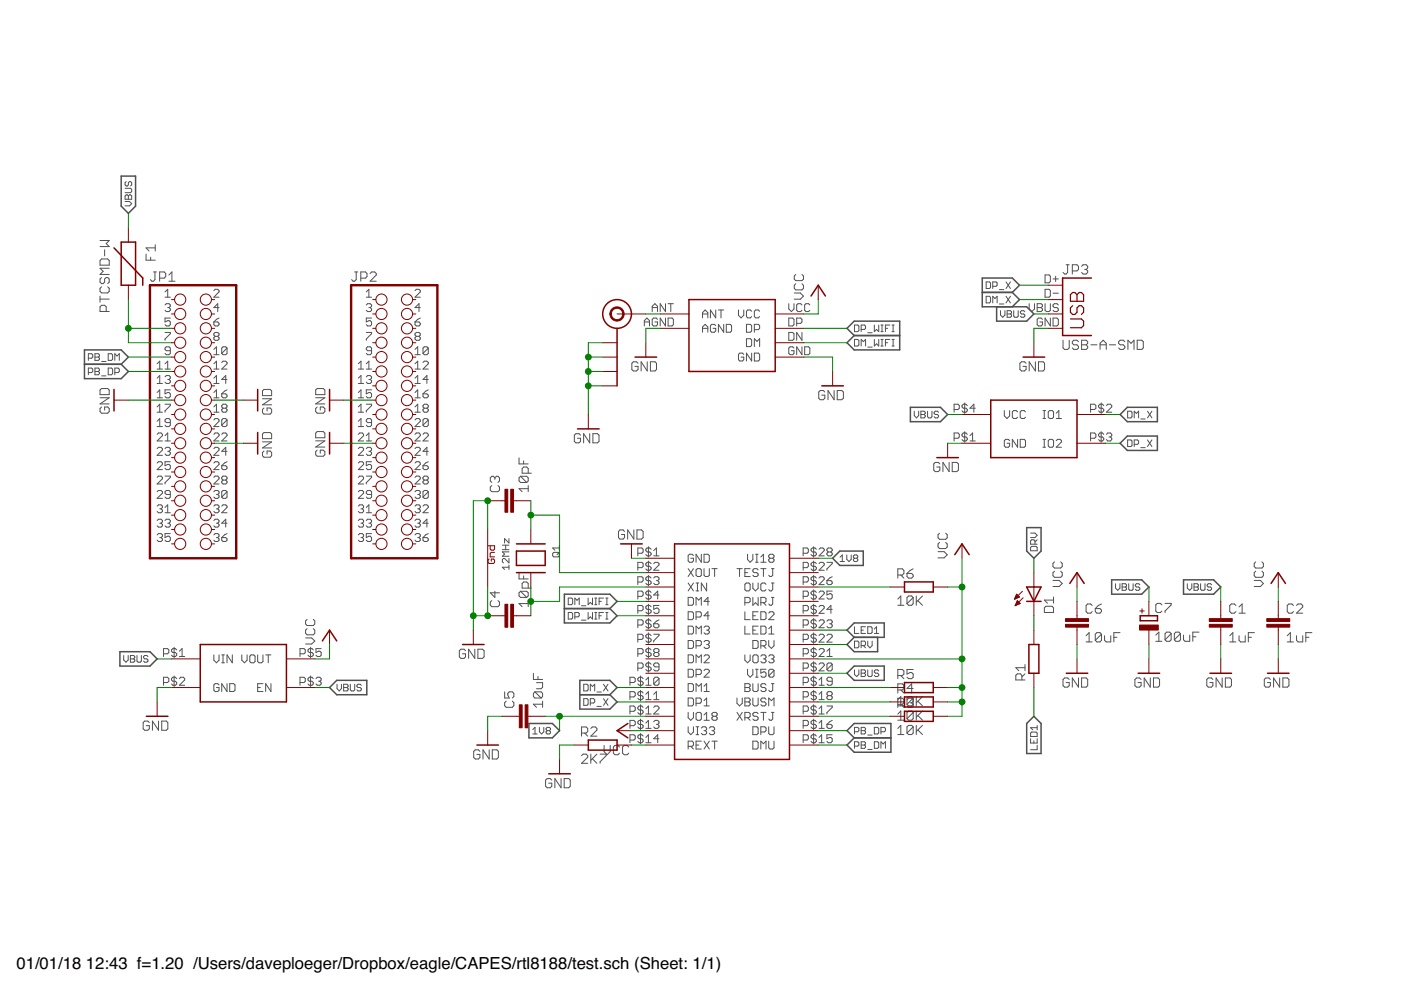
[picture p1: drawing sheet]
<svg xmlns="http://www.w3.org/2000/svg" width="297mm" height="210mm" viewBox="0 0 297 210" stroke-linecap="round" stroke-linejoin="round" font-family="sans-serif">
<defs><g id="words">
<g font-size="3.5">
<text x="3.5" y="205.4">01/01/18</text>
<text x="18.2" y="205.4">12:43 f=1.20 /Users/daveploeger/Dropbox/eagle/CAPES/rtl8188/test.sch (Sheet: 1/1)</text>
</g>
</g></defs>
<g fill="none" stroke="#505050" stroke-width=".21">
<path d="M26.5 39.9h1.2l.2 .3v.4l-.2 .3h-1.2M26.8 38.5l-.3 .2v.5l.3 .2 .4-.2v-.5l.3-.2 .4 .2v.5l-.2 .2M21.2 51h2l-.7 .6 .7 .7h-2M21.5 54.9h1.3l.4 .3v1h-2v-1zM21.5 58.8l-.3 .4v.6l.3 .3h.4l.3-.3v-.6l.3-.4h.3l.4 .4v.6l-.4 .3M22.2 53v1.3M23.2 56.9h-2l.7 .6-.7 .7h2M26.5 42.7h1l.4 .5-.4 .4h-1M26.5 41.6l.3-.3 .4 .3 .5-.3 .2 .3v.6h-1.4zM27.2 41.6v.6M31 53.9v1.3h1.9M31.9 54.5v.7"/>
<path d="M32.5 57.7h.7M32.9 57.7v1.6l-.4 .3h-.3l-.3-.3M32.9 52.6h-1.9l.6 .6M32.9 51.9v1.3M33.8 59h1l.3-.4v-.6l-.3-.3h-1v1.9M35.8 59.6h1.3M35.8 58.3l.6-.6v1.9M75.2 57.7h.6M75.5 57.7v1.6l-.3 .3h-.3l-.4-.3M76.5 59h1l.3-.4v-.6l-.3-.3h-1v1.9M78.5 58l.3-.3h.6l.4 .3v.3l-1.3 1.3h1.3M168.7 58.2l-.3 .3v.7l.3 .3h1.3l.3-.3v-.7l-.3-.3"/>
<path d="M209.1 59.8h.7l.2 .2v.9l-.2 .3h-.7zM213.3 59.8l.9 1.4M214.2 59.8l-.9 1.4M221.6 58.3h.8l.3 .3v1.1l-.3 .3h-.8zM223.3 59.1h1.1M223.8 58.6v1.1M226 56.1h.7M226.4 56.1v1.7l-.4 .3h-.3l-.3-.3M227.4 57.4h.9l.4-.3v-.6l-.4-.4h-.9v2M229.3 56.5l.3-.4h.7l.3 .4v.3l-.3 .3M230 57.1h.3M230.3 57.1l.3 .3v.4l-.3 .3h-.7l-.3-.3"/>
<path d="M18.7 75.9h.7l.3-.2v-.5l-.3-.2h-.7v1.4M18.7 79h.7l.3-.2v-.5l-.3-.3h-.7v1.5M20.1 78h.7l.3 .3v.2l-.3 .3 .3 .4-.3 .3h-.7zM20.1 75h.7l.3 .2-.3 .5 .3 .5-.3 .2h-.7zM20.1 75.7h.7M20.1 78.8h.7M21.2 62.8v1.3M21.2 63.4h2M21.5 60.8l-.3 .3v.7l.3 .3h1.3l.4-.3v-.7l-.4-.3M21.5 76.6h1M21.5 79.7h1M22.5 66v-.9l-.3-.4h-.7l-.3 .4v.9h2"/>
<path d="M22.9 75h.7l.3 .2v1l-.3 .2h-.7zM22.9 78h.7l.3 .3v.9l-.3 .3h-.7zM24.3 76.4v-1.4l.5 .5 .5-.5v1.4M24.3 79h.7l.3-.2v-.5l-.3-.3h-.7v1.5M33.3 77.1l.6-.5v1.7M33.3 78.3h1.1M35 61.9l.6-.6v1.7M35 77.1l.6-.5v1.7M35 63h1.1M35 64.7l.3-.3h.5l.3 .3v.2l-.3 .3M35 70.5h1.1v.3l-1.1 1.1v.3M35 79.9l.3-.3h.5l.3 .3v.3l-.3 .3"/>
<path d="M35 78.3h1.1M35.6 65.2h.2M35.8 65.2l.3 .3v.3l-.3 .3h-.5l-.3-.3M36.1 67.4h-1.1v.9l.8-.3 .3 .3v.5l-.3 .3h-.5l-.3-.3M36.1 74.4h-.8l-.3-.3v-.3l.3-.3h.5l.3 .3v1.1l-.3 .3h-.5l-.3-.3M45.3 61.6l.3-.3h.6l.2 .3v.3l-1.1 1.1h1.1M45.3 68.3h.9l.2 .3v.2l-.2 .3h-.6l-.3-.3zM45.3 75.2h1.1M45.3 74.1l.6-.6v1.7M45.3 77.1l.6-.5v1.7M45.3 78.3h1.1M45.6 71.3l-.3 .3v.3l.3 .3h.6l.2-.3v-.3l-.2-.3"/>
<path d="M45.6 71.3l-.3-.3v-.2l.3-.3h.6l.2 .3v.2l-.2 .3M45.6 71.3h.6M46.4 65.2h-1.1l.9-.8v1.7M46.4 67.4l-.5 .3-.6 .6M47 76.9l.3-.3h.6l.2 .3v.2l-1.1 1.2h1.1M48.1 73.8v1.1l-.2 .3h-.6l-.3-.3M48.1 73.8l-.2-.3h-.6l-.3 .3v1.1M48.1 73.8l-1.1 1.1M76 78.3h1.1M76 77.1l.5-.5v1.7M77.7 63h1.1M77.7 64.7l.2-.3h.6l.3 .3v.2l-.3 .3"/>
<path d="M77.7 70.5h1.1v.3l-1.1 1.1v.3M77.7 78.3h1.1M77.7 79.9l.2-.3h.6l.3 .3v.3l-.3 .3M77.7 61.9l.5-.6v1.7M77.7 77.1l.5-.5v1.7M78.2 65.2h.3M78.5 65.2l.3 .3v.3l-.3 .3h-.6l-.2-.3M78.8 67.4h-1.1v.9l.8-.3 .3 .3v.5l-.3 .3h-.6l-.2-.3M78.8 74.4h-.9l-.2-.3v-.3l.2-.3h.6l.3 .3v1.1l-.3 .3h-.6l-.2-.3M88 61.6l.3-.3h.5l.3 .3v.3l-1.1 1.1h1.1M88 68.3h.8l.3 .3v.2l-.3 .3h-.5l-.3-.3zM88 75.2h1.1"/>
<path d="M88 78.3h1.1M88 74.1l.6-.6v1.7M88 77.1l.6-.5v1.7M88.3 71.3l-.3 .3v.3l.3 .3h.5l.3-.3v-.3l-.3-.3M88.3 71.3l-.3-.3v-.2l.3-.3h.5l.3 .3v.2l-.3 .3M88.3 71.3h.5M89.1 65.2h-1.1l.8-.8v1.7M89.1 67.4l-1.1 .9M89.7 76.9l.3-.3h.5l.3 .3v.2l-1.1 1.2h1.1M90.8 73.8v1.1l-.3 .3h-.5l-.3-.3M90.8 73.8l-.3-.3h-.5l-.3 .3v1.1M90.8 73.8l-1.1 1.1"/>
<path d="M135.3 77l-.4-.3h-.6l-.3 .3v1.3l.3 .4h.6l.4-.4v-.6h-.7M136.6 68.3h1.1M136.6 69.1v-1.1l.6-.6 .5 .6v1.1M137.2 76.7v2l-1.3-2v2M137.9 76.7h1l.3 .3v1.3l-.3 .4h-1zM138.3 65.2h1.1M138.3 66.1v-1.2l.6-.5 .5 .5v1.2M139.4 67.7l-.3-.3h-.5l-.3 .3v1.1l.3 .3h.5l.3-.3v-.5h-.5M141.1 64.4v1.7l-1.1-1.7v1.7M141.1 67.4v1.7l-1.1-1.7v1.7M141.6 64.4h1.2M141.6 67.4h.9l.3 .3v1.1l-.3 .3h-.9z"/>
<path d="M142.2 64.4v1.7M148.9 67.4v-1.1l.6-.6 .6 .6v1.1M148.9 70.4v-1.1l.6-.5 .6 .5v1.1M148.9 66.6h1.2M148.9 69.6h1.2M151.7 65.7v1.7l-1.1-1.7v1.7M151.7 69l-.2-.2h-.6l-.3 .2v1.2l.3 .2h.6l.2-.2v-.6h-.5M152.3 65.7h1.1M152.9 65.7v1.7M153.4 68.8v1.6l-1.1-1.6v1.6M154 68.8h.8l.3 .2v1.2l-.3 .2h-.8zM156.6 65.7v1.1l.5 .6 .6-.6v-1.1"/>
<path d="M157.7 75.1l-.3-.2h-.6l-.2 .2v1.2l.2 .2h.6l.3-.2v-.6h-.6M158.3 68.8h.8l.3 .2v1.2l-.3 .2h-.8zM158.3 71.8h.8l.3 .3v1.1l-.3 .3h-.8zM159.4 66l-.3-.3h-.6l-.2 .3v1.1l.2 .3h.6l.3-.3M159.4 74.9v1.6l-1.1-1.6v1.6M159.9 69.9h.9l.3-.3v-.6l-.3-.2h-.9v1.6M159.9 73.5v-1.7l.6 .6 .6-.6v1.7M159.9 74.9h.9l.3 .2v1.2l-.3 .2h-.9zM161.1 66l-.3-.3h-.6l-.3 .3v1.1l.3 .3h.6l.3-.3M167.2 70.5h.9l.2 .3v1.1l-.2 .3h-.9zM167.2 67.4h.9l.2 .3v1.1l-.2 .3h-.9zM167.2 64.4v1.1l.6 .6 .5-.6v-1.1"/>
<path d="M168.3 73.8l-.2-.3h-.6l-.3 .3v1.1l.3 .3h.6l.2-.3v-.5h-.5M168.4 62.1h1.3l.6 .7-.6 .6h-1.3M168.7 60.2l-.3 .3v.6l.3 .4h1.3l.3-.4v-.6l-.3-.3M168.9 68.6h.9l.2-.3v-.6l-.2-.3h-.9v1.7M170 64.7l-.2-.3h-.6l-.3 .3v1.1l.3 .3h.6l.2-.3M170 70.5v1.7l-1.1-1.7v1.7M170 73.5v1.7l-1.1-1.7v1.7M170.6 73.5h.8l.3 .3v1.1l-.3 .3h-.8zM171.7 64.7l-.3-.3h-.5l-.3 .3v1.1l.3 .3h.5l.3-.3M181.2 68.9h.7l.2 .3v.9l-.2 .2h-.7zM181.2 72h.7l.2 .2v.9l-.2 .3h-.7zM182.6 69.8h.7l.2-.2v-.4l-.2-.3h-.7v1.4"/>
<path d="M182.6 73.4v-1.4l.4 .4 .5-.4v1.4M184 70.5h.9M184 73.6h.9M185.4 72v1.4l.4-.5 .5 .5v-1.4M185.4 68.9v1.4l.4-.5 .5 .5v-1.4M186.8 70.3h.4M186.8 68.9h.4M186.8 73.4h.4M186.8 72h.4M187 68.9v1.4M187 72v1.4M187.7 69.6h.5"/>
<path d="M187.7 72.7h.5M188.7 68.9h-1v1.4M188.7 72h-1v1.4M189.1 70.3h.5M189.1 68.9h.5M189.1 73.4h.5M189.1 72h.5M189.4 68.9v1.4M189.4 72v1.4M209.1 62.8h.7l.2 .3v.9l-.2 .2h-.7zM210.5 60.7h.7l.2-.2v-.5l-.2-.2h-.7v1.4M210.5 64.2v-1.4l.4 .5 .5-.5v1.4"/>
<path d="M211.9 61.4h.9M211.9 64.5h.9M212.1 65.9v.9l.5 .5 .5-.5v-.9M213.3 62.8l.9 1.4M213.5 66.6h.7M213.5 65.9h.7l.3 .2-.3 .5 .3 .4-.3 .3h-.7zM214.2 62.8l-.9 1.4M214.9 65.9v1.1l.3 .3h.4l.3-.3v-1.1M217.3 66.1l-.3-.2h-.4l-.3 .2 .3 .5h.4l.3 .2-.3 .5h-.4l-.3-.3M217.6 77l-.4-.3h-.6l-.4 .3v1.3l.4 .4h.6l.4-.4v-.6h-.7M218.2 64.4v1.1l.6 .6 .5-.6v-1.1M219.5 76.7v2l-1.3-2v2"/>
<path d="M219.9 64.4h.8l.3 .3v.2l-.3 .3 .3 .3v.3l-.3 .3h-.8zM219.9 65.2h.8M220.2 76.7h.9l.4 .3v1.3l-.4 .4h-.9zM221 67.7l-.3-.3h-.5l-.3 .3v1.1l.3 .3h.5l.3-.3v-.5h-.5M221.6 64.4v1.4l.3 .3h.5l.3-.3v-1.4M221.6 61.3h.8l.3 .3v1.1l-.3 .3h-.8zM222.7 67.4v1.7l-1.1-1.7v1.7M223.3 67.4h.8l.3 .3v1.1l-.3 .3h-.8zM223.3 62.2h1.1M224.4 64.7l-.3-.3h-.6l-.2 .3v.2l.2 .3h.6l.3 .3v.3l-.3 .3h-.6l-.2-.3M225.4 72.1v1.7l.3 .3h.7l.3-.3v-1.7M228.7 72.5l-.4-.4h-.6l-.3 .4v.3l.3 .3h.6l.4 .3v.4l-.4 .3h-.6l-.3-.3"/>
<path d="M229.3 72.1h1l.3 .4v.3l-.3 .3 .3 .3v.4l-.3 .3h-1zM229.3 73.1h1M231.3 73.1h1.3M233.2 73.1h1.3M233.2 74.1v-1.3l.7-.7 .6 .7v1.3M235.2 73.1h1.3M238.5 72.5l-.4-.4h-.6l-.3 .4v.3l.3 .3h.6l.4 .3v.4l-.4 .3h-.6l-.3-.3M239.1 74.1v-2l.7 .7 .6-.7v2M241.1 72.1h1l.3 .4v1.3l-.3 .3h-1zM21.2 84.3h2l-2 1.3h2M21.2 82.7l.3-.3h1.3l.4 .3v1h-2zM21.5 86.3l-.3 .3v.7l.3 .3h1.3l.4-.3v-.7l-.4-.3h-.6v.7"/>
<path d="M33.3 84.3h1.1M33.3 80.2l.6-.6v1.7M33.3 83.2l.6-.5v1.6M33.3 86.3l.6-.6v1.7M33.3 89.3l.6-.5v1.6M33.3 81.3h1.1M33.3 87.4h1.1M33.3 90.4h1.1M33.3 92.1l.3-.3h.5l.3 .3v.3l-1.1 1.1h1.1M33.3 95.1l.3-.3h.5l.3 .3v.3l-1.1 1.1h1.1M33.3 98.2l.3-.3h.5l.3 .3v.3l-1.1 1.1h1.1M35 92.4l.6-.6v1.7"/>
<path d="M35 85.7h1.1v.3l-1.1 1.1v.3M35 95.1l.3-.3h.5l.3 .3v.3l-.3 .3M35 93.5h1.1M35.6 80.5h.2M35.6 95.7h.2M35.8 80.5l.3 .2v.3l-.3 .3h-.5l-.3-.3M35.8 95.7l.3 .3v.2l-.3 .3h-.5l-.3-.3M36.1 82.7h-1.1v.8l.6-.3h.2l.3 .3v.6l-.3 .2h-.5l-.3-.2M36.1 89.6h-.8l-.3-.3v-.3l.3-.2h.5l.3 .2v1.1l-.3 .3h-.5l-.3-.3M36.1 97.9h-1.1v.8l.8-.2 .3 .2v.6l-.3 .3h-.5l-.3-.3M45.3 84.3h1.1M45.3 89l.3-.2h.6l.2 .2v.3l-1.1 1.1h1.1"/>
<path d="M45.3 92.1l.3-.3h.6l.2 .3v.3l-1.1 1.1h1.1M45.3 95.1l.3-.3h.6l.2 .3v.3l-1.1 1.1h1.1M45.3 98.2l.3-.3h.6l.2 .3v.3l-1.1 1.1h1.1M45.3 80.2l.6-.6v1.7M45.3 83.2l.6-.5v1.6M45.3 86.3l.6-.6v1.7M45.3 81.3h1.1M45.3 87.4h1.1M47 83.5h.9l.2 .3v.3l-.2 .2h-.6l-.3-.2zM47 98.7h.9l.2 .3v.3l-.2 .3h-.6l-.3-.3zM47 92.1l.3-.3h.6l.2 .3v.3l-1.1 1.1h1.1M47.3 86.6l-.3-.3v-.3l.3-.3h.6l.2 .3v.3l-.2 .3"/>
<path d="M47.3 86.6l-.3 .2v.3l.3 .3h.6l.2-.3v-.3l-.2-.2M47.3 86.6h.6M48.1 89l-.2-.2h-.6l-.3 .2v1.1M48.1 89v1.1l-.2 .3h-.6l-.3-.3M48.1 80.5h-1.1l.9-.9v1.7M48.1 95.7h-1.1l.9-.9v1.7M48.1 82.7l-1.1 .8M48.1 89l-1.1 1.1M48.1 97.9l-.5 .3-.6 .5M55.6 84.5h2l-2 1.3h2M55.6 93.7h2l-2 1.3h2M56 86.5l-.4 .3v.7l.4 .3h1.3l.3-.3v-.7l-.3-.3h-.7v.6"/>
<path d="M56 82.6h1.3l.3 .3v1h-2v-1zM56 91.7h1.3l.3 .3v1h-2v-1zM56 95.6l-.4 .4v.6l.4 .3h1.3l.3-.3v-.6l-.3-.4h-.7v.7M66.9 84.3h2l-2 1.3h2M66.9 93.5h2l-2 1.3h2M67.2 86.3l-.3 .3v.7l.3 .3h1.3l.4-.3v-.7l-.4-.3h-.6v.7M67.2 82.4h1.3l.4 .3v1h-2v-1zM67.2 91.5h1.3l.4 .3v1h-2v-1zM67.2 95.4l-.3 .4v.6l.3 .3h1.3l.4-.3v-.6l-.4-.4h-.6v.7M76 84.3h1.1M76 95.1l.3-.3h.5l.3 .3v.3l-1.1 1.1h1.1M76 81.3h1.1"/>
<path d="M76 87.4h1.1M76 90.4h1.1M76 92.1l.3-.3h.5l.3 .3v.3l-1.1 1.1h1.1M76 98.2l.3-.3h.5l.3 .3v.3l-1.1 1.1h1.1M76 80.2l.5-.6v1.7M76 83.2l.5-.5v1.6M76 86.3l.5-.6v1.7M76 89.3l.5-.5v1.6M77.7 85.7h1.1v.3l-1.1 1.1v.3M77.7 93.5h1.1M77.7 95.1l.2-.3h.6l.3 .3v.3l-.3 .3M77.7 92.4l.5-.6v1.7"/>
<path d="M78.2 80.5h.3M78.2 95.7h.3M78.5 80.5l.3 .2v.3l-.3 .3h-.6l-.2-.3M78.5 95.7l.3 .3v.2l-.3 .3h-.6l-.2-.3M78.8 82.7h-1.1v.8l.5-.3h.3l.3 .3v.6l-.3 .2h-.6l-.2-.2M78.8 89.6h-.9l-.2-.3v-.3l.2-.2h.6l.3 .2v1.1l-.3 .3h-.6l-.2-.3M78.8 97.9h-1.1v.8l.8-.2 .3 .2v.6l-.3 .3h-.6l-.2-.3M88 84.3h1.1M88 81.3h1.1M88 87.4h1.1M88 89l.3-.2h.5l.3 .2v.3l-1.1 1.1h1.1M88 92.1l.3-.3h.5l.3 .3v.3l-1.1 1.1h1.1"/>
<path d="M88 95.1l.3-.3h.5l.3 .3v.3l-1.1 1.1h1.1M88 98.2l.3-.3h.5l.3 .3v.3l-1.1 1.1h1.1M88 80.2l.6-.6v1.7M88 83.2l.6-.5v1.6M88 86.3l.6-.6v1.7M89.7 83.5h.8l.3 .3v.3l-.3 .2h-.5l-.3-.2zM89.7 92.1l.3-.3h.5l.3 .3v.3l-1.1 1.1h1.1M89.7 98.7h.8l.3 .3v.3l-.3 .3h-.5l-.3-.3zM90 86.6l-.3 .2v.3l.3 .3h.5l.3-.3v-.3l-.3-.2M90 86.6l-.3-.3v-.3l.3-.3h.5l.3 .3v.3l-.3 .3M90 86.6h.5M90.8 80.5h-1.1l.8-.9v1.7"/>
<path d="M90.8 89v1.1l-.3 .3h-.5l-.3-.3M90.8 89l-.3-.2h-.5l-.3 .2v1.1M90.8 95.7h-1.1l.8-.9v1.7M90.8 82.7l-.6 .3-.5 .5M90.8 89l-1.1 1.1M90.8 97.9l-.6 .3-.5 .5M110 97.1v1.3h2M111 97.7v.7M123.1 92.3l-.4-.4h-.6l-.3 .4v1.3l.3 .3h.6l.4-.3v-.7h-.7M125 91.9v2l-1.3-2v2M125.7 91.9h1l.3 .4v1.3l-.3 .3h-1zM174.9 83.1l-.3-.3h-.7l-.3 .3v1.3l.3 .4h.7l.3-.4v-.6h-.7"/>
<path d="M176.8 82.8v2l-1.2-2v2M177.5 82.8h1l.3 .3v1.3l-.3 .4h-1zM193.8 87.2v.9l.5 .5 .5-.5v-.9M195.2 87.2h.7l.3 .2-.3 .5 .3 .4-.3 .3h-.7zM195.2 87.9h.7M196.7 87.2v1.1l.2 .3h.5l.2-.3v-1.1M199 87.4l-.2-.2h-.5l-.2 .2 .2 .5h.5l.2 .2-.2 .5h-.5l-.2-.3M199.3 98.4l-.4-.4h-.6l-.3 .4v1.3l.3 .3h.6l.4-.3v-.7h-.7M201.2 98v2l-1.3-2v2M201.9 98h1l.3 .4v1.3l-.3 .3h-1zM202.3 92.9h.8l.3-.3v-.5l-.3-.3h-.8v1.7M202.3 86.8h.8l.3-.2v-.6l-.3-.3h-.8v1.7"/>
<path d="M204.5 85.4v2.3M204.5 91.5v2.3M205.1 86l-.3-.3h-.6l-.2 .3v.3l.2 .3h.6l.3 .2v.3l-.3 .3h-.6l-.2-.3M205.1 92.1l-.3-.3h-.6l-.2 .3v.3l.2 .2h.6l.3 .3v.3l-.3 .3h-.6l-.2-.3M205.7 93.5h1.1M205.7 92.4l.5-.6v1.7M206.8 86.6h-1.1l.8-.9v1.7M212.9 87.1v1.1l.6 .5 .6-.5v-1.1M214.1 93.4l-.3-.2h-.6l-.3 .2v1.2l.3 .2h.6l.3-.2v-.6h-.6M215.8 87.3l-.3-.2h-.6l-.3 .2v1.2l.3 .2h.6l.3-.2M215.8 93.2v1.6l-1.2-1.6v1.6M216.3 93.2h.8l.3 .2v1.2l-.3 .2h-.8z"/>
<path d="M217.4 87.3l-.3-.2h-.5l-.3 .2v1.2l.3 .2h.5l.3-.2M221.1 88.7h.6M221.1 94.8h.6M221.1 87.1h.6M221.1 93.2h.6M221.4 87.1v1.6M221.4 93.2v1.6M222.2 87.3l.3-.2h.6l.3 .2v1.2l-.3 .2h-.6l-.3-.2zM222.2 93.4l.3-.2h.6l.3 .2v1.2l-.3 .2h-.6l-.3-.2zM223.9 88.7h1.1M223.9 93.4l.3-.2h.6l.2 .2v.3l-1.1 1.1h1.1M223.9 87.6l.6-.5v1.6"/>
<path d="M231.2 92.9h.9l.2-.3v-.5l-.2-.3h-.9v1.7M231.2 86.8h.9l.2-.2v-.6l-.2-.3h-.9v1.7M233.5 85.4v2.3M233.5 91.5v2.3M234 86l-.3-.3h-.5l-.3 .3v.3l.3 .3h.5l.3 .2v.3l-.3 .3h-.5l-.3-.3M234 92.1l-.3-.3h-.5l-.3 .3v.3l.3 .2h.5l.3 .3v.3l-.3 .3h-.5l-.3-.3M234.6 86l.3-.3h.5l.3 .3v.3l-1.1 1.1h1.1M234.6 92.1l.3-.3h.5l.3 .3v.3l-.3 .2M235.1 92.6h.3M235.4 92.6l.3 .3v.3l-.3 .3h-.5l-.3-.3M239.1 87.2h.7l.2 .2v.9l-.2 .3h-.7zM239.1 93.3h.7l.2 .2v.9l-.2 .3h-.7z"/>
<path d="M240.5 94.2h.7l.2-.2v-.5l-.2-.2h-.7v1.4M240.5 88.6v-1.4l.4 .5 .5-.5v1.4M241.9 94.9h.9M241.9 88.8h.9M243.3 93.3l.9 1.4M243.3 87.2l.9 1.4M244.2 93.3l-.9 1.4M244.2 87.2l-.9 1.4M33.3 110.4l.3-.3h.5l.3 .3v.2l-.3 .3M33.3 101.2l.3-.3h.5l.3 .3v.3l-1.1 1.1h1.1M33.3 104.3l.3-.3h.5l.3 .3v.3l-1.1 1.1h1.1M33.3 107.3l.3-.3h.5l.3 .3v.3l-.3 .3"/>
<path d="M33.3 113.4l.3-.3h.5l.3 .3v.3l-.3 .3M33.9 107.9h.2M33.9 110.9h.2M33.9 114h.2M34.1 107.9l.3 .3v.2l-.3 .3h-.5l-.3-.3M34.1 110.9l.3 .3v.3l-.3 .3h-.5l-.3-.3M34.1 114l.3 .3v.2l-.3 .3h-.5l-.3-.3M35 107.6l.6-.6v1.7M35 100.9h1.1v.3l-1.1 1.1v.3M35 110.4l.3-.3h.5l.3 .3v.2l-.3 .3M35 108.7h1.1M35.6 110.9h.2"/>
<path d="M35.8 110.9l.3 .3v.3l-.3 .3h-.5l-.3-.3M36.1 104.8h-.8l-.3-.2v-.3l.3-.3h.5l.3 .3v1.1l-.3 .3h-.5l-.3-.3M36.1 113.1h-1.1v.9l.8-.3 .3 .3v.5l-.3 .3h-.5l-.3-.3M45.3 104.3l.3-.3h.6l.2 .3v.3l-.2 .2M45.3 113.4l.3-.3h.6l.2 .3v.3l-.2 .3M45.3 101.2l.3-.3h.6l.2 .3v.3l-1.1 1.1h1.1M45.3 107.3l.3-.3h.6l.2 .3v.3l-.2 .3M45.3 110.4l.3-.3h.6l.2 .3v.2l-.2 .3M45.9 104.8h.3M45.9 107.9h.3M45.9 110.9h.3M45.9 114h.3"/>
<path d="M46.2 104.8l.2 .3v.3l-.2 .3h-.6l-.3-.3M46.2 107.9l.2 .3v.2l-.2 .3h-.6l-.3-.3M46.2 110.9l.2 .3v.3l-.2 .3h-.6l-.3-.3M46.2 114l.2 .3v.2l-.2 .3h-.6l-.3-.3M47 114h.9l.2 .3v.2l-.2 .3h-.6l-.3-.3zM47 107.3l.3-.3h.6l.2 .3v.3l-1.1 1.1h1.1M47.3 101.8l-.3-.3v-.3l.3-.3h.6l.2 .3v.3l-.2 .3M47.3 101.8l-.3 .3v.2l.3 .3h.6l.2-.3v-.2l-.2-.3M47.3 101.8h.6M48.1 104.3v1.1l-.2 .3h-.6l-.3-.3M48.1 104.3l-.2-.3h-.6l-.3 .3v1.1M48.1 110.9h-1.1l.9-.8v1.7"/>
<path d="M48.1 104.3l-1.1 1.1M48.1 113.1l-.5 .3-.6 .6M76 113.4l.3-.3h.5l.3 .3v.3l-.3 .3M76 101.2l.3-.3h.5l.3 .3v.3l-1.1 1.1h1.1M76 104.3l.3-.3h.5l.3 .3v.3l-1.1 1.1h1.1M76 107.3l.3-.3h.5l.3 .3v.3l-.3 .3M76 110.4l.3-.3h.5l.3 .3v.2l-.3 .3M76.5 107.9h.3M76.5 110.9h.3M76.5 114h.3M76.8 107.9l.3 .3v.2l-.3 .3h-.5l-.3-.3M76.8 110.9l.3 .3v.3l-.3 .3h-.5l-.3-.3"/>
<path d="M76.8 114l.3 .3v.2l-.3 .3h-.5l-.3-.3M77.7 100.9h1.1v.3l-1.1 1.1v.3M77.7 108.7h1.1M77.7 110.4l.2-.3h.6l.3 .3v.2l-.3 .3M77.7 107.6l.5-.6v1.7M78.2 110.9h.3M78.5 110.9l.3 .3v.3l-.3 .3h-.6l-.2-.3M78.8 104.8h-.9l-.2-.2v-.3l.2-.3h.6l.3 .3v1.1l-.3 .3h-.6l-.2-.3M78.8 113.1h-1.1v.9l.8-.3 .3 .3v.5l-.3 .3h-.6l-.2-.3M88 110.4l.3-.3h.5l.3 .3v.2l-.3 .3M88 101.2l.3-.3h.5l.3 .3v.3l-1.1 1.1h1.1M88 104.3l.3-.3h.5l.3 .3v.3l-.3 .2"/>
<path d="M88 107.3l.3-.3h.5l.3 .3v.3l-.3 .3M88 113.4l.3-.3h.5l.3 .3v.3l-.3 .3M88.6 104.8h.2M88.6 107.9h.2M88.6 110.9h.2M88.6 114h.2M88.8 104.8l.3 .3v.3l-.3 .3h-.5l-.3-.3M88.8 107.9l.3 .3v.2l-.3 .3h-.5l-.3-.3M88.8 110.9l.3 .3v.3l-.3 .3h-.5l-.3-.3M88.8 114l.3 .3v.2l-.3 .3h-.5l-.3-.3M89.7 107.3l.3-.3h.5l.3 .3v.3l-1.1 1.1h1.1M89.7 114h.8l.3 .3v.2l-.3 .3h-.5l-.3-.3z"/>
<path d="M90 101.8l-.3 .3v.2l.3 .3h.5l.3-.3v-.2l-.3-.3M90 101.8l-.3-.3v-.3l.3-.3h.5l.3 .3v.3l-.3 .3M90 101.8h.5M90.8 104.3v1.1l-.3 .3h-.5l-.3-.3M90.8 104.3l-.3-.3h-.5l-.3 .3v1.1M90.8 110.9h-1.1l.8-.8v1.7M90.8 104.3l-1.1 1.1M90.8 113.1l-.6 .3-.5 .6M104.3 103l-.4 .3v.6l.4 .3h1.3l.3-.3v-.6l-.3-.3M104.9 101.3l-.3-.3h-.3l-.4 .3v.7l.4 .3M104.9 101.3l.3-.3h.4l.3 .3v.7l-.3 .3M104.9 101.3v.3"/>
<path d="M106.5 116.5h1.4M106.5 115.6h1.4M107.2 115.6v.9M107.9 114.2v.9l-.9-.9v.9M107.9 118.4v.9l-.9-.9h-.3l-.2 .2v.5l.2 .2M107.9 119.8v.9M107.9 117h-1.4l.5 .5-.5 .4h1.4M110.4 101h1.3l.3 .3v.7l-.3 .3M110.4 101l-.4 .3v.7l.4 .3h1.3M110.4 101l1.3 1.3M112 103.6h-2l.7 .6M112 100.3v-.9l-.3-.4h-.7l-.3 .4v.9h1.9"/>
<path d="M112 103v1.2M117.2 117.3l.2-.2h.9l.3 .2v.5l-.3 .3h-.9l-.2-.3zM118.6 116.2h-1.4l.4 .4M118.6 115.7v.9M118.6 117.1l-.5 .5M132.4 112.7l-.3-.3h-.7l-.3 .3v1.3l.3 .3h.7l.3-.3v-.7h-.6M134.4 112.4v1.9l-1.3-1.9v1.9M135 112.4h1l.4 .3v1.3l-.4 .3h-1zM135.2 117.3h.9l.3-.3v-.5l-.3-.3h-.9v1.7M137.5 115.9v2.2M137.5 119v2.2M138 119.5l-.2-.3h-.6l-.3 .3v.3l.3 .3h.6l.2 .3v.2l-.2 .3h-.6l-.3-.3"/>
<path d="M138 116.5l-.2-.3h-.6l-.3 .3v.2l.3 .3h.6l.2 .3v.3l-.2 .3h-.6l-.3-.3M138.6 116.7l.6-.5v1.7M138.6 119.5l.3-.3h.5l.3 .3v.3l-1.1 1.1h1.1M138.6 117.9h1.1M147 117.8l-.3-.3h-.5l-.3 .3v1.1l.3 .3h.5l.3-.3v-.5h-.5M148.7 117.5v1.7l-1.1-1.7v1.7M149.3 117.5h.8l.3 .3v1.1l-.3 .3h-.8zM158.5 117.5v1.1l.5 .6 .6-.6v-1.1M160.2 117.5h.5M160.2 119.2h.5M160.5 117.5v1.7M161.3 119.2h1.1"/>
<path d="M161.3 118.1l.6-.6v1.7M163.3 118.4l-.3-.3v-.3l.3-.3h.5l.3 .3v.3l-.3 .3M163.3 118.4l-.3 .2v.3l.3 .3h.5l.3-.3v-.3l-.3-.2M163.3 118.4h.5M170.3 117.3h.8l.3-.3v-.5l-.3-.3h-.8v1.7M172.5 115.9v2.2M172.5 119v2.2M173.1 116.5l-.3-.3h-.6l-.2 .3v.2l.2 .3h.6l.3 .3v.3l-.3 .3h-.6l-.2-.3M173.1 119.5l-.3-.3h-.6l-.2 .3v.3l.2 .3h.6l.3 .3v.2l-.3 .3h-.6l-.2-.3M173.7 119.5l.2-.3h.6l.3 .3v.3l-1.1 1.1h1.1M173.7 116.5l.2-.3h.6l.3 .3v.2l-1.1 1.2h1.1M175.3 119.2h1.1v.3l-1.1 1.1v.3"/>
<path d="M175.6 117h.6M175.6 117l-.3-.3v-.2l.3-.3h.6l.2 .3v.2l-.2 .3M175.6 117l-.3 .3v.3l.3 .3h.6l.2-.3v-.3l-.2-.3M178.1 118.1l.5-.4v1.4M178.1 119.1h.9M179.5 117.7v.9l.5 .5 .5-.5v-.9M181.2 118.4h.4M181.2 118.4l-.3 .2 .3 .5h.4l.3-.3-.3-.4M181.2 118.4l-.3-.3 .3-.4h.4l.3 .2-.3 .5M198.9 117h1.3l.6 .6-.6 .7h-1.3M199.2 115l-.3 .3v.7l.3 .3h1.3l.3-.3v-.7l-.3-.3M199.2 113.1l-.3 .3v.6l.3 .3h1.3l.3-.3v-.6l-.3-.3"/>
<path d="M218.5 113h.9l.5 .5-.5 .5h-.9M218.5 116.1l.2-.3h1l.2 .3v.7h-1.4zM219.4 115.4v-.7l-.2-.3h-.5l-.2 .3v.7h1.4M219.9 114.4l-.5 .5M223.6 119.1l-.4 .4v.6l.4 .3h1.3l.3-.3v-.6l-.3-.4M266.2 119.1l-.3 .4v.6l.3 .3h1.3l.4-.3v-.6l-.4-.4M26.2 139v.9l.5 .5 .5-.5v-.9M27.6 139.7h.7M27.6 139h.7l.3 .2-.3 .5 .3 .5-.3 .2h-.7zM29 139v1.2l.3 .2h.4l.3-.2v-1.2M31.4 139.2l-.3-.2h-.4l-.3 .2 .3 .5h.4l.3 .2-.3 .5h-.4l-.3-.2M34.7 138.6h.8l.3-.3v-.5l-.3-.3h-.8v1.7"/>
<path d="M36.9 137.2v2.3M37.5 137.8l-.3-.3h-.6l-.2 .3v.3l.2 .2h.6l.3 .3v.3l-.3 .3h-.6l-.2-.3M38 139.2h1.2M38 138.1l.6-.6v1.7M45.3 138.9v1.1l.6 .5 .5-.5v-1.1M47 138.9h.6M47.3 138.9v1.6M49.3 138.9v1.6l-1.2-1.6v1.6M51.3 138.9v1.1l.5 .5 .6-.5v-1.1M53.2 138.9h.6l.3 .2v1.2l-.3 .2h-.6l-.2-.2v-1.2zM54.6 138.9v1.4l.3 .2h.6l.3-.2v-1.4M56.3 138.9h1.1"/>
<path d="M56.9 138.9v1.6M63.6 138.6h.9l.2-.3v-.5l-.2-.3h-.9v1.7M64.8 135.3h1.3l.6 .6-.6 .6h-1.3M65.1 133.3l-.3 .3v.7l.3 .3h1.3l.3-.3v-.7l-.3-.3M65.1 131.3l-.3 .4v.6l.3 .3h1.3l.3-.3v-.6l-.3-.4M65.8 137.2v2.3M66.4 137.8l-.3-.3h-.5l-.3 .3v.3l.3 .2h.5l.3 .3v.3l-.3 .3h-.5l-.3-.3M68.1 137.5h-1.1v.8l.5-.2h.3l.3 .2v.6l-.3 .3h-.5l-.3-.3M98.7 138l-.3-.4h-.7l-.3 .4v1.3l.3 .3h.7l.3-.3v-.7h-.7M100.7 137.6v2l-1.3-2v2M101.3 137.6h1l.3 .4v1.3l-.3 .3h-1zM104.3 127.3l-.4 .4v.6l.4 .3h1.3l.3-.3v-.6l-.3-.4"/>
<path d="M104.9 125.4v1.3l-1-1h2M107.9 120.3h-1.4l.5 .4M110 121.4v1.3h2M110.4 125.4h1.3l.3 .3v.6l-.3 .4M110.4 125.4l-.4 .3v.6l.4 .4h1.3M110.4 125.4l1.3 1.3M111 122.1v.6M112 124.7v-1l-.3-.3h-.7l-.3 .3v1h1.9M112 127.3v1.3M112 128h-2l.7 .6M120.5 129.9h.7l.2 .2v.9l-.2 .3h-.7zM120.5 126.8h.7l.2 .2v1l-.2 .2h-.7z"/>
<path d="M121.9 130.8h.7l.2-.2v-.5l-.2-.2h-.7v1.4M121.9 128.2v-1.4l.4 .5 .5-.5v1.4M123.3 131.5h.9M123.3 128.4h.9M124.7 126.8v1.4l.5-.5 .4 .5v-1.4M124.7 129.9v1.4l.5-.5 .4 .5v-1.4M126.1 129.9h.5M126.1 131.3h.5M126.1 128.2h.5M126.1 126.8h.5M126.3 126.8v1.4M126.3 129.9v1.4"/>
<path d="M127 127.5h.5M127 130.6h.5M128 126.8h-1v1.4M128 129.9h-1v1.4M128.4 129.9h.5M128.4 131.3h.5M128.4 128.2h.5M128.4 126.8h.5M128.7 126.8v1.4M128.7 129.9v1.4M135.2 120.4h.9l.3-.3v-.6l-.3-.3h-.9v1.7M135.2 123.4h.9l.3-.3v-.5l-.3-.3h-.9v1.7"/>
<path d="M135.2 126.4h.9l.3-.2v-.6l-.3-.3h-.9v1.7M135.2 129.5h.9l.3-.3v-.5l-.3-.3h-.9v1.6M135.2 132.5h.9l.3-.3v-.5l-.3-.3h-.9v1.7M135.2 135.6h.9l.3-.3v-.6l-.3-.2h-.9v1.6M135.2 138.6h.9l.3-.3v-.5l-.3-.3h-.9v1.7M137.5 122v2.2M137.5 125.1v2.2M137.5 128.1v2.2M137.5 131.1v2.3M137.5 134.2v2.2M137.5 137.2v2.3M138 131.7l-.2-.3h-.6l-.3 .3v.3l.3 .2h.6l.2 .3v.3l-.2 .3h-.6l-.3-.3"/>
<path d="M138 134.7l-.2-.2h-.6l-.3 .2v.3l.3 .3h.6l.2 .3v.3l-.2 .2h-.6l-.3-.2M138 122.6l-.2-.3h-.6l-.3 .3v.2l.3 .3h.6l.2 .3v.3l-.2 .3h-.6l-.3-.3M138 125.6l-.2-.3h-.6l-.3 .3v.3l.3 .3h.6l.2 .2v.3l-.2 .3h-.6l-.3-.3M138 128.7l-.2-.3h-.6l-.3 .3v.2l.3 .3h.6l.2 .3v.3l-.2 .2h-.6l-.3-.2M138 137.8l-.2-.3h-.6l-.3 .3v.3l.3 .2h.6l.2 .3v.3l-.2 .3h-.6l-.3-.3M138.6 122.6l.3-.3h.5l.3 .3v.2l-.3 .3M138.6 132.2h.8l.3 .3v.3l-.3 .3h-.5l-.3-.3zM138.6 134.5h1.1v.2l-1.1 1.2v.2M138.9 138.3l-.3-.2v-.3l.3-.3h.5l.3 .3v.3l-.3 .2M138.9 138.3l-.3 .3v.3l.3 .3h.5l.3-.3v-.3l-.3-.3M138.9 138.3h.5M139.2 123.1h.2"/>
<path d="M139.4 123.1l.3 .3v.3l-.3 .3h-.5l-.3-.3M139.7 128.4h-1.1v.8l.8-.3 .3 .3v.6l-.3 .2h-.5l-.3-.2M139.7 126.2h-1.1l.8-.9v1.7M139.7 131.4l-1.1 .8M145.9 126.7h.8l.3 .2v1.2l-.3 .2h-.8zM145.9 129.7h.8l.3 .3v1.1l-.3 .3h-.8zM145.9 132.8h.8l.3 .2v1.2l-.3 .2h-.8zM145.9 135.8h.8l.3 .3v1.1l-.3 .3h-.8zM145.9 138.9h.8l.3 .2v1.2l-.3 .2h-.8zM145.9 120.6l1.1 1.6M145.9 123.6l1.1 1.7M147 120.6l-1.1 1.6"/>
<path d="M147 123.6l-1.1 1.7M147.6 120.8l.3-.2h.5l.3 .2v1.2l-.3 .2h-.5l-.3-.2zM147.6 128.3v-1.6l.5 .5 .6-.5v1.6M147.6 130.8h.8l.3-.2v-.6l-.3-.3h-.8v1.7M147.6 134.4v-1.6l.5 .5 .6-.5v1.6M147.6 136.9h.8l.3-.2v-.6l-.3-.3h-.8v1.7M147.6 125.3h.5M147.6 123.6h.5M147.9 123.6v1.7M149.3 120.6v1.4l.2 .2h.6l.3-.2v-1.4M149.3 133l.2-.2h.6l.3 .2v.3l-.3 .3M149.3 136.1l.2-.3h.6l.3 .3v.3l-.3 .3"/>
<path d="M149.3 139.1l.2-.2h.6l.3 .2v.3l-1.1 1.1h1.1M149.8 123.6v1.7l-1.1-1.7v1.7M149.8 133.6h.3M149.8 136.7h.3M150.1 136.7l.3 .2v.3l-.3 .3h-.6l-.2-.3M150.1 133.6l.3 .3v.3l-.3 .2h-.6l-.2-.2M150.4 127.5h-1.1l.8-.8v1.6M150.4 130.6h-1.1l.8-.9v1.7M150.9 120.6h1.2M151.5 120.6v1.6M156.3 120.6h1.1M156.8 120.6v1.6"/>
<path d="M157.9 127.8h.9l.2-.3v-.6l-.2-.2h-.9v1.6M157.9 123.9l.3-.3h.6l.2 .3v1.1l-.2 .3h-.6l-.3-.3zM157.9 129.7v1.7h1.1M157.9 132.8v1.6h1.1M157.9 138.9v1.1l.6 .5 .5-.5v-1.1M157.9 121.4h.6M159 120.6h-1.1v1.6h1.1M159.6 139.1l.3-.2h.6l.2 .2v1.2l-.2 .2h-.6l-.3-.2zM159.6 130.6h.6M159.6 133.6h.6M159.6 135.8h.9l.2 .3v1.1l-.2 .3h-.9zM159.6 123.6v1.1l.6 .6 .5-.6v-1.1"/>
<path d="M159.6 126.7v1.6l.6-.5 .5 .5v-1.6M160.7 120.8l-.2-.2h-.6l-.3 .2v.3l.3 .3h.6l.2 .3v.3l-.2 .2h-.6l-.3-.2M160.7 129.7h-1.1v1.7h1.1M160.7 132.8h-1.1v1.6h1.1M161.3 127.8h.8l.3-.3v-.6l-.3-.2h-.8v1.6M161.3 120.6h1.1M161.3 129.7h.8l.3 .3v1.1l-.3 .3h-.8zM161.3 132.8h.8l.3 .2v1.2l-.3 .2h-.8zM161.3 136.9h.8l.3-.2v-.6l-.3-.3h-.8v1.7M161.3 139.1l.3-.2h.5l.3 .2v.3l-.3 .3M161.9 120.6v1.6M161.9 139.7h.2"/>
<path d="M161.9 136.9l.5 .6M161.9 127.8l.5 .5M162.1 139.7l.3 .3v.3l-.3 .2h-.5l-.3-.2M162.4 123.9l-.3-.3h-.5l-.3 .3v1.1l.3 .3h.5l.3-.3M163 130l.3-.3h.5l.3 .3v.3l-1.1 1.1h1.1M163 134.4h1.1M163 139.1l.3-.2h.5l.3 .2v.3l-.3 .3M163 135.8v1.1l.6 .6 .5-.6v-1.1M163 133.3l.6-.5v1.6M163.6 126.7h.5M163.6 120.6h.5M163.6 123.6h.5"/>
<path d="M163.6 139.7h.2M163.8 126.7v1.4l-.2 .2h-.3l-.3-.2M163.8 120.6v1.4l-.2 .2h-.3l-.3-.2M163.8 123.6v1.4l-.2 .3h-.3l-.3-.3M163.8 139.7l.3 .3v.3l-.3 .2h-.5l-.3-.2M170.3 123.4h.8l.3-.3v-.5l-.3-.3h-.8v1.7M170.3 138.6h.8l.3-.3v-.5l-.3-.3h-.8v1.7M170.3 120.4h.8l.3-.3v-.6l-.3-.3h-.8v1.7M170.3 126.4h.8l.3-.2v-.6l-.3-.3h-.8v1.7M170.3 132.5h.8l.3-.3v-.5l-.3-.3h-.8v1.7M170.3 129.5h.8l.3-.3v-.5l-.3-.3h-.8v1.6M170.3 135.6h.8l.3-.3v-.6l-.3-.2h-.8v1.6"/>
<path d="M172.5 122v2.2M172.5 125.1v2.2M172.5 128.1v2.2M172.5 131.1v2.3M172.5 134.2v2.2M172.5 137.2v2.3M173.1 125.6l-.3-.3h-.6l-.2 .3v.3l.2 .3h.6l.3 .2v.3l-.3 .3h-.6l-.2-.3M173.1 131.7l-.3-.3h-.6l-.2 .3v.3l.2 .2h.6l.3 .3v.3l-.3 .3h-.6l-.2-.3M173.1 128.7l-.3-.3h-.6l-.2 .3v.2l.2 .3h.6l.3 .3v.3l-.3 .2h-.6l-.2-.2M173.1 137.8l-.3-.3h-.6l-.2 .3v.3l.2 .2h.6l.3 .3v.3l-.3 .3h-.6l-.2-.3M173.1 134.7l-.3-.2h-.6l-.2 .2v.3l.2 .3h.6l.3 .3v.3l-.3 .2h-.6l-.2-.2M173.1 122.6l-.3-.3h-.6l-.2 .3v.2l.2 .3h.6l.3 .3v.3l-.3 .3h-.6l-.2-.3"/>
<path d="M173.7 125.6l.2-.3h.6l.3 .3v.3l-1.1 1.1h1.1M173.7 131.7l.2-.3h.6l.3 .3v.3l-1.1 1.1h1.1M173.7 128.7l.2-.3h.6l.3 .3v.2l-1.1 1.1h1.1M173.7 137.8l.2-.3h.6l.3 .3v.3l-1.1 1.1h1.1M173.7 134.7l.2-.2h.6l.3 .2v.3l-1.1 1.1h1.1M173.7 122.6l.2-.3h.6l.3 .3v.2l-1.1 1.2h1.1M175.3 131.7l.3-.3h.6l.2 .3v.3l-.2 .2M175.3 134.7l.3-.2h.6l.2 .2v.3l-1.1 1.1h1.1M175.3 139.2h1.1M175.3 123.1h.9l.2 .3v.3l-.2 .3h-.6l-.3-.3zM175.3 138.1l.6-.6v1.7M175.9 132.2h.3"/>
<path d="M176.2 132.2l.2 .3v.3l-.2 .3h-.6l-.3-.3M176.4 125.3h-1.1v.9l.6-.3h.3l.2 .3v.5l-.2 .3h-.6l-.3-.3M176.4 129.2h-1.1l.9-.8v1.6M176.4 122.3l-1.1 .8M181.2 135.9h.7l.2 .3v.9l-.2 .3h-.7zM181.2 132.9v1.4h.9M182.6 136.9h.7l.2-.2v-.5l-.2-.3h-.7v1.5M182.6 133.6h.4M183 136.9l.5 .5M183.5 132.9h-.9v1.4h.9M184 132.9h.7l.2 .2v1l-.2 .2h-.7zM184 135.9v1l.4 .5 .5-.5v-1"/>
<path d="M185.4 134.3h.9M185.4 133.4l.4-.5v1.4M190.4 127l.6-.6v1.9M190.4 128.3h1.2M190.4 121.9h.9l.3-.3v-.7l-.3-.3h-.9v2M191 121.9l.6 .7M192.3 121.6h1l.3 .3v.3l-.3 .4h-.7l-.3-.4zM193.6 126.7l-.3-.3h-.7l-.3 .3v1.3M193.6 126.7v1.3l-.3 .3h-.7l-.3-.3M193.6 126.7l-1.3 1.3M193.6 120.6l-.6 .3-.7 .7M194.3 126.4v1.9"/>
<path d="M194.6 127.4l1 .9M195.6 126.4l-1.3 1.3M221.7 128.5h1.4l.3 .4v1h-2v-1zM223.2 123.1h1.4l.6 .6-.6 .7h-1.4M223.4 126.6v1.3M223.4 127.2h-2l.7 .7M223.6 121.1l-.4 .3v.7l.4 .3h1.3l.3-.3v-.7l-.3-.3M230.3 136.1h1.3M230.3 134.8l.6-.7v2M231.6 128.4l-.4-.3h-.6l-.3 .3v1.3l.3 .3h.6l.4-.3M232.2 129h1l.3 .3v.4l-.3 .3h-.6l-.4-.3zM233.5 134.5v1.3l-.3 .3h-.6l-.4-.3"/>
<path d="M233.5 134.5l-.3-.4h-.6l-.4 .4v1.3M233.5 134.5l-1.3 1.3M233.5 128.1l-.6 .3-.7 .6M234.2 134.8v1l.3 .3h1v-1.3M236.2 135.1h.6M236.5 123.8v.9l.5 .5 .4-.5v-.9M237.5 134.1h-1.3v2M237.9 123.8h.7l.2 .2-.2 .5 .2 .4-.2 .3h-.7zM237.9 124.5h.7M239.3 123.8v1.1l.2 .3h.5l.2-.3v-1.1M241.7 124l-.3-.2h-.5l-.2 .4 .2 .3h.5l.3 .4-.3 .3h-.5l-.2-.3M245 134.7l.7-.7v2"/>
<path d="M245 136h1.3M246.3 128.2l-.3-.3h-.6l-.4 .3v1.4l.4 .3h.6l.3-.3M247 127.9h1.3v.3l-1.3 1.4v.3M248.3 134.3v1.4l-.3 .3h-.7l-.3-.3M248.3 134.3l-.3-.3h-.7l-.3 .3v1.4M248.3 134.3l-1.3 1.4M250.3 134.3v1.4l-.3 .3h-.7l-.3-.3M250.3 134.3l-.3-.3h-.7l-.3 .3v1.4M250.3 134.3l-1.3 1.4M250.9 134.7v1l.4 .3h.9v-1.3M251.7 123.8v.9l.5 .5 .5-.5v-.9M252.9 135h.7"/>
<path d="M253.2 123.8h.7l.2 .2-.2 .5 .2 .4-.2 .3h-.7zM253.2 124.5h.7M254.2 134h-1.3v2M254.6 123.8v1.1l.2 .3h.4l.3-.3v-1.1M256.9 124l-.3-.2h-.4l-.3 .2 .3 .5h.4l.3 .2-.3 .5h-.4l-.3-.3M260.7 134.8l.7-.7v2M260.7 136.1h1.3M262 128.4l-.3-.3h-.6l-.4 .3v1.3l.4 .3h.6l.3-.3M262.7 134.8v1l.3 .3h1v-1.3M262.7 130h1.3M262.7 128.7l.7-.6v1.9M264.7 135.1h.6"/>
<path d="M265.9 123.1h1.3l.7 .6-.7 .7h-1.3M266 134.1h-1.3v2M266.2 121.1l-.3 .3v.7l.3 .3h1.3l.4-.3v-.7l-.4-.3M272.9 136.1h1.3M272.9 134.8l.7-.7v2M274.2 128.4l-.3-.3h-.6l-.4 .3v1.3l.4 .3h.6l.3-.3M274.9 134.8v1l.3 .3h1v-1.3M274.9 128.4l.3-.3h.7l.3 .3v.3l-1.3 1.3h1.3M276.9 135.1h.6M278.2 134.1h-1.3v2M31.7 153.2l-.4-.3h-.6l-.3 .3v1.3l.3 .3h.6l.4-.3v-.6h-.7M33.6 152.9v1.9l-1.3-1.9v1.9"/>
<path d="M34.3 152.9h1l.3 .3v1.3l-.3 .3h-1zM34.7 144.7h.8l.3-.3v-.5l-.3-.3h-.8v1.7M36.9 143.3v2.3M37.5 143.9l-.3-.3h-.6l-.2 .3v.3l.2 .2h.6l.3 .3v.3l-.3 .3h-.6l-.2-.3M38 143.9l.3-.3h.6l.3 .3v.3l-1.2 1.1h1.2M46.4 145.2l-.2-.3h-.6l-.3 .3v1.1l.3 .3h.6l.2-.3v-.5h-.5M47 140.5h.6M48.1 144.9v1.7l-1.1-1.7v1.7M48.7 144.9h.8l.3 .3v1.1l-.3 .3h-.8zM54.6 145.8h.6M55.8 144.9h-1.2v1.7h1.2M57.4 144.9v1.7l-1.1-1.7v1.7"/>
<path d="M63.6 144.7h.9l.2-.3v-.5l-.2-.3h-.9v1.7M65.8 143.3v2.3M66.4 143.9l-.3-.3h-.5l-.3 .3v.3l.3 .2h.5l.3 .3v.3l-.3 .3h-.5l-.3-.3M67 143.9l.3-.3h.5l.3 .3v.3l-.3 .2M67.5 144.4h.3M67.8 144.4l.3 .3v.3l-.3 .3h-.5l-.3-.3M71.5 145.1v.9l.4 .5 .5-.5v-.9M72.9 145.8h.7M72.9 145.1h.7l.2 .2-.2 .5 .2 .2v.3l-.2 .2h-.7zM74.3 145.1v1.2l.2 .2h.5l.2-.2v-1.2M76.6 145.3l-.2-.2h-.5l-.2 .2 .2 .5h.5l.2 .2v.3l-.2 .2h-.5l-.2-.2M101.7 159.3l-.3-.3h-.6l-.4 .3v1.3l.4 .3h.6l.3-.3v-.6h-.6"/>
<path d="M103.7 159v1.9l-1.3-1.9v1.9M104.4 159h.9l.4 .3v1.3l-.4 .3h-.9zM107 146.7v1.3h1l-.3-.7v-.3l.3-.3h.6l.3 .3v.7l-.3 .3M107.3 148.7l-.3 .3v.6l.3 .4h1.3l.3-.4v-.6l-.3-.3M113 155.6h.9M113 154.7l.4-.5v1.4M113.1 142.8v1.3h1.9M113.4 146.7h1.3l.3 .3v.7l-.3 .3M113.4 146.7l-.3 .3v.7l.3 .3h1.3M113.4 146.7l1.3 1.3M113.7 144.7h1.3v1l-.3 .3h-1M114.1 143.4v.7"/>
<path d="M114.4 154.2v1l.4 .4 .5-.4v-1M115 149.3h-1.9l.6 .7M115 148.7v1.3M116 154.9l-.2-.2 .2-.5h.5l.2 .3-.2 .4M116 154.9h.5M116 154.9l-.2 .3 .2 .4h.5l.2-.2-.2-.5M123.3 155.4h1l.3-.3v-.6l-.3-.4h-1v2M123.8 145.1h.7l.2 .2v1l-.2 .2h-.7zM123.8 148.1h.7l.2 .3v.9l-.2 .2h-.7zM124 155.4l.6 .7M125.2 149.1h.7l.2-.3v-.4l-.2-.3h-.7v1.4M125.2 146.5v-1.4l.4 .4 .5-.4v1.4"/>
<path d="M125.3 159.9v1.9M125.3 154.5l.3-.4h.6l.4 .4v.3l-1.3 1.3h1.3M126.6 159.9l-1.3 1.3M126.6 149.8h.9M126.6 146.7h.9M127.2 159.9h1.3v.3l-1.3 1.3v.3M128 148.1l.9 1.4M128 145.1l.9 1.4M128.1 158.1v1.3l.6 .6 .7-.6v-1.3M128.9 148.1l-.9 1.4M128.9 145.1l-.9 1.4M131.3 158.4l-.3-.3h-.6l-.4 .3v1.3l.4 .3h.6l.3-.3"/>
<path d="M133.3 158.4l-.3-.3h-.7l-.3 .3v1.3l.3 .3h.7l.3-.3M133.6 153.9h.8l.3-.3v-.6l-.3-.3h-.8v1.7M133.6 144.7h.8l.3-.3v-.5l-.3-.3h-.8v1.7M133.6 147.8h.8l.3-.3v-.6l-.3-.3h-.8v1.7M133.6 150.8h.8l.3-.3v-.5l-.3-.3h-.8v1.7M133.6 156.9h.8l.3-.3v-.5l-.3-.3h-.8v1.7M135.2 141.7h.9l.3-.3v-.6l-.3-.2h-.9v1.6M135.8 143.3v2.3M135.8 146.4v2.2M135.8 149.4v2.3M135.8 152.5v2.2M135.8 155.5v2.3"/>
<path d="M136.4 143.9l-.3-.3h-.6l-.3 .3v.3l.3 .2h.6l.3 .3v.3l-.3 .3h-.6l-.3-.3M136.4 146.9l-.3-.3h-.6l-.3 .3v.3l.3 .3h.6l.3 .3v.2l-.3 .3h-.6l-.3-.3M136.4 150l-.3-.3h-.6l-.3 .3v.3l.3 .2h.6l.3 .3v.3l-.3 .3h-.6l-.3-.3M136.4 153l-.3-.3h-.6l-.3 .3v.3l.3 .3h.6l.3 .3v.2l-.3 .3h-.6l-.3-.3M136.4 156.1l-.3-.3h-.6l-.3 .3v.3l.3 .2h.6l.3 .3v.3l-.3 .3h-.6l-.3-.3M136.9 144.2l.6-.6v1.7M136.9 147.2l.6-.6v1.7M136.9 150.3l.6-.6v1.7M136.9 153.3l.6-.6v1.7M136.9 156.4l.6-.6v1.7M136.9 145.3h1.1M136.9 148.3h1.1"/>
<path d="M136.9 151.4h1.1M136.9 154.4h1.1M136.9 157.5h1.1M137.5 140.3v2.2M138 140.8l-.2-.2h-.6l-.3 .2v.3l.3 .3h.6l.2 .3v.3l-.2 .2h-.6l-.3-.2M138.6 147.2l.6-.6v1.7M138.6 153l.3-.3h.5l.3 .3v.3l-.3 .3M138.6 150l.3-.3h.5l.3 .3v.3l-1.1 1.1h1.1M138.6 148.3h1.1M139.2 153.6h.2M139.4 153.6l.3 .3v.2l-.3 .3h-.5l-.3-.3M139.7 141.4h-.8l-.3-.3v-.3l.3-.2h.5l.3 .2v1.2l-.3 .2h-.5l-.3-.2"/>
<path d="M139.7 143.9v1.1l-.3 .3h-.5l-.3-.3M139.7 156.6h-1.1l.8-.8v1.7M139.7 143.9l-.3-.3h-.5l-.3 .3v1.1M139.7 143.9l-1.1 1.1M145.9 148h.8l.3 .3v1.1l-.3 .3h-.8zM145.9 151v1.2l.6 .5 .5-.5v-1.2M145.9 141.9h.8l.3 .3v1.1l-.3 .3h-.8zM145.9 144.9h.8l.3 .3v1.1l-.3 .3h-.8zM145.9 154.1v1.1l.6 .6 .5-.6v-1.1M145.9 158.2h.8l.3-.2v-.6l-.3-.3h-.8v1.7M146.5 158.2l.5 .6M147.6 149.1h.8l.3-.3v-.5l-.3-.3h-.8v1.7"/>
<path d="M147.6 151.3l.3-.3h.5l.3 .3v1.1l-.3 .3h-.5l-.3-.3zM147.6 140.5v-1.6l.5 .5 .6-.5v1.6M147.6 143h.8l.3-.3v-.5l-.3-.3h-.8v1.7M147.6 146.6v-1.7l.5 .6 .6-.6v1.7M147.6 155.8h.5M147.6 154.1h.5M147.6 158h.5M147.9 154.1v1.7M148.7 157.1h-1.1v1.7h1.1M148.7 154.4l.3-.3h.5l.3 .3v.2l-.3 .3M149.3 152.7h1.1M149.3 142.2l.2-.3h.6l.3 .3v.3l-1.1 1.1h1.1"/>
<path d="M149.3 146.6h1.1M149.3 145.5l.5-.6v1.7M149.3 148.5l.5-.5v1.7M149.3 151.6l.5-.6v1.7M149.3 149.7h1.1M149.3 154.9h.2M149.3 157.1l1.1 1.7M149.5 154.9l.3 .3v.3l-.3 .3h-.5l-.3-.3M150.4 154.4l.3-.3h.5l.3 .3v.2l-.3 .3M150.4 157.1l-1.1 1.7M150.9 154.9h.3M150.9 157.1h1.2"/>
<path d="M151.2 154.9l.3 .3v.3l-.3 .3h-.5l-.3-.3M151.2 151.9l-.3 .3v.2l.3 .3h.6l.3-.3v-.2l-.3-.3M151.2 151.9l-.3-.3v-.3l.3-.3h.6l.3 .3v.3l-.3 .3M151.2 151.9h.6M151.5 157.1v1.7M156.3 151l1.1 1.7M156.3 148v1.1l.5 .6 .6-.6v-1.1M157.4 151l-1.1 1.7M157.9 148h.9l.2 .3v.2l-.2 .3 .2 .3v.3l-.2 .3h-.9zM157.9 144.9h.9l.2 .3v.3l-.2 .3 .2 .3v.2l-.2 .3h-.9zM157.9 152.2h.9l.2-.3v-.6l-.2-.3h-.9v1.7M157.9 148.8h.9"/>
<path d="M157.9 145.8h.9M158.5 141.9v1.1l.5 .6 .6-.6v-1.1M158.5 152.2l.5 .5M159.6 148v1.4l.3 .3h.6l.2-.3v-1.4M159.6 144.9v1.4l.3 .3h.6l.2-.3v-1.4M159.6 154.1h.9l.2 .3v1.1l-.2 .3h-.9zM159.6 157.1h.9l.2 .3v1.1l-.2 .3h-.9zM160.2 143.6h.5M160.2 141.9h.5M160.5 141.9v1.7M160.7 151.3l-.2-.3h-.6l-.3 .3v.3l.3 .3h.6l.2 .3v.2l-.2 .3h-.6l-.3-.3M161.3 158.8v-1.7l.6 .6 .5-.6v1.7"/>
<path d="M161.3 151h1.1M161.3 155.2h.8l.3-.3v-.5l-.3-.3h-.8v1.7M161.9 151v1.7M162.4 145.2l-.3-.3h-.5l-.3 .3v.3l.3 .3h.5l.3 .3v.2l-.3 .3h-.5l-.3-.3M162.4 148.3l-.3-.3h-.5l-.3 .3v.2l.3 .3h.5l.3 .3v.3l-.3 .3h-.5l-.3-.3M162.4 141.9h-1.1v.8l.6-.2h.2l.3 .2v.6l-.3 .3h-.5l-.3-.3M163 154.1v1.4l.3 .3h.5l.3-.3v-1.4M163 157.1v1.4l.3 .3h.5l.3-.3v-1.4M163 149.7v-1.7l.6 .5 .5-.5v1.7M163.6 144.9h.5M163.6 151h.5M163.8 151v1.4l-.2 .3h-.3l-.3-.3"/>
<path d="M163.8 144.9v1.4l-.2 .3h-.3l-.3-.3M164.1 142.2v1.1l-.3 .3h-.5l-.3-.3M164.1 142.2l-.3-.3h-.5l-.3 .3v1.1M164.1 142.2l-1.1 1.1M170.3 153.9h.8l.3-.3v-.6l-.3-.3h-.8v1.7M170.3 144.7h.8l.3-.3v-.5l-.3-.3h-.8v1.7M170.3 147.8h.8l.3-.3v-.6l-.3-.3h-.8v1.7M170.3 150.8h.8l.3-.3v-.5l-.3-.3h-.8v1.7M170.3 141.7h.8l.3-.3v-.6l-.3-.2h-.8v1.6M170.3 156.9h.8l.3-.3v-.5l-.3-.3h-.8v1.7M172.5 140.3v2.2M172.5 143.3v2.3"/>
<path d="M172.5 146.4v2.2M172.5 149.4v2.3M172.5 152.5v2.2M172.5 155.5v2.3M173.1 146.9l-.3-.3h-.6l-.2 .3v.3l.2 .3h.6l.3 .3v.2l-.3 .3h-.6l-.2-.3M173.1 143.9l-.3-.3h-.6l-.2 .3v.3l.2 .2h.6l.3 .3v.3l-.3 .3h-.6l-.2-.3M173.1 140.8l-.3-.2h-.6l-.2 .2v.3l.2 .3h.6l.3 .3v.3l-.3 .2h-.6l-.2-.2M173.1 150l-.3-.3h-.6l-.2 .3v.3l.2 .2h.6l.3 .3v.3l-.3 .3h-.6l-.2-.3M173.1 156.1l-.3-.3h-.6l-.2 .3v.3l.2 .2h.6l.3 .3v.3l-.3 .3h-.6l-.2-.3M173.1 153l-.3-.3h-.6l-.2 .3v.3l.2 .3h.6l.3 .3v.2l-.3 .3h-.6l-.2-.3M173.7 140.8l.2-.2h.6l.3 .2v.3l-1.1 1.1h1.1M173.7 145.3h1.1"/>
<path d="M173.7 148.3h1.1M173.7 151.4h1.1M173.7 154.4h1.1M173.7 157.5h1.1M173.7 156.4l.5-.6v1.7M173.7 144.2l.5-.6v1.7M173.7 147.2l.5-.6v1.7M173.7 150.3l.5-.6v1.7M173.7 153.3l.5-.6v1.7M175.3 149.7h1.1v.3l-1.1 1.1v.3M175.3 153.6h.9l.2 .3v.2l-.2 .3h-.6l-.3-.3zM175.6 147.5l-.3-.3v-.3l.3-.3h.6l.2 .3v.3l-.2 .3"/>
<path d="M175.6 147.5l-.3 .3v.2l.3 .3h.6l.2-.3v-.2l-.2-.3M175.6 147.5h.6M176.4 140.8l-.2-.2h-.6l-.3 .2v1.2M176.4 144.4h-.8l-.3-.2v-.3l.3-.3h.6l.2 .3v1.1l-.2 .3h-.6l-.3-.3M176.4 140.8v1.2l-.2 .2h-.6l-.3-.2M176.4 155.8h-1.1v.8l.9-.2 .2 .2v.6l-.2 .3h-.6l-.3-.3M176.4 140.8l-1.1 1.2M176.4 152.7l-1.1 .9M181.2 158.2h.7l.2-.2v-.5l-.2-.2h-.7v1.4M181.2 142v1l.4 .4 .5-.4v-1M181.2 155.2h.7l.2-.3v-.4l-.2-.3h-.7v1.4M182.6 154.9h.7"/>
<path d="M182.6 158h.7M182.6 154.2h.7l.2 .3-.2 .4 .2 .5-.2 .2h-.7zM182.6 142h.7l.2 .3-.2 .4 .2 .5-.2 .2h-.7zM182.6 157.3h.7l.2 .2-.2 .5 .2 .4-.2 .3h-.7zM182.6 142.7h.7M184 142v1.2l.2 .2h.5l.2-.2v-1.2M184 158.9h.9M184 155.9h.9M185.4 154.2h.7l.2 .3v.9l-.2 .2h-.7zM185.4 157.3h.7l.2 .2v.9l-.2 .3h-.7zM186.3 142.3l-.2-.3h-.5l-.2 .3 .2 .4h.5l.2 .3-.2 .4h-.5l-.2-.2M186.8 155.2h.7l.2-.3v-.4l-.2-.3h-.7v1.4"/>
<path d="M186.8 158.7v-1.4l.4 .4 .5-.4v1.4M190.4 149.3h.9l.3-.3v-.6l-.3-.4h-.9v2M190.4 154.5l.6-.7v1.9M190.4 148.4l.6-.7v1.9M190.4 151.4l.6-.7v2M190.4 155.7h1.2M190.4 152.7h1.2M190.4 149.6h1.2M190.4 146.3h.9l.3-.3v-.7l-.3-.3h-.9v1.9M190.4 143.2h.9l.3-.3v-.6l-.3-.4h-.9v2M191 149.3l.6 .7M191 146.3l.6 .6"/>
<path d="M191 143.2l.6 .7M192.3 148.4l.3-.4h.7l.3 .4M193 149h.3M193.3 149l.3 .3-.3 .3h-.7l-.3-.3M193.6 154.1v1.3l-.3 .3h-.7l-.3-.3M193.6 141.9h-1.3v1l.7-.3h.3l.3 .3v.7l-.3 .3h-.7l-.3-.3M193.6 148l-.3-.3h-.7l-.3 .3v1.3M193.6 151.1l-.3-.4h-.7l-.3 .4v1.3M193.6 154.1l-.3-.3h-.7l-.3 .3v1.3M193.6 148v1.7l-.3 .3h-.7l-.3-.3M193.6 151.1v1.3l-.3 .3h-.7l-.3-.3M193.6 154.1l-1.3 1.3"/>
<path d="M193.6 151.1l-1.3 1.3M193.6 148l-1.3 1.3M193.6 148.7l-.3 .3M193.6 146h-1.3l1-1v1.9M194.3 147.7v1.9M194.3 150.7v2M194.3 153.8v1.9M194.6 154.8l1 .9M194.6 151.7l1 1M194.6 148.7l1 .9M195.6 153.8l-1.3 1.3M195.6 150.7l-1.3 1.3"/>
<path d="M195.6 147.7l-1.3 1.3M216.7 144.2v-1l-.4-.3h-.6l-.3 .3v1h1.9M217.3 142.9l-.6 .6M217.3 141.6h-1.9l.6 .6M217.3 140.9v1.3M218.5 155.4l.2-.2h1l.2 .2v.7h-1.4zM218.5 156.6v.9h1.4v-.9M219.2 157.1v.4M219.9 158v1h-1.4M219.9 153.8v.9M219.9 154.3h-1.4l.5 .4M226.7 144.1l-.3-.4h-.7l-.3 .4v1.3l.3 .3h.7l.3-.3v-.7h-.7"/>
<path d="M228.7 143.7v2l-1.3-2v2M229.3 143.7h1l.3 .4v1.3l-.3 .3h-1zM241.9 144.1l-.3-.4h-.6l-.4 .4v1.3l.4 .3h.6l.3-.3v-.7h-.6M243.9 143.7v2l-1.3-2v2M244.6 143.7h.9l.4 .4v1.3l-.4 .3h-.9zM257.2 144.1l-.4-.4h-.6l-.3 .4v1.3l.3 .3h.6l.4-.3v-.7h-.7M259.1 143.7v2l-1.3-2v2M259.8 143.7h1l.3 .4v1.3l-.3 .3h-1zM269.3 144.1l-.3-.4h-.6l-.3 .4v1.3l.3 .3h.6l.3-.3v-.7h-.6M271.3 143.7v2l-1.3-2v2M272 143.7h1l.3 .4v1.3l-.3 .3h-1zM117 165.4l-.4-.3h-.6l-.3 .3v1.3l.3 .3h.6l.4-.3v-.6h-.7"/>
<path d="M119 165.1v1.9l-1.4-1.9v1.9M119.6 165.1h1l.3 .3v1.3l-.3 .3h-1zM123.3 160.2l.3-.3h.7l.3 .3v.3l-1.3 1.3h1.3M125.6 160.9l1 .9"/>
</g>
<g fill="none" stroke="#505050" stroke-width=".32">
<path d="M25.7 37.3h3v6.4l-1.5 1.5-1.5-1.5zM17.9 74.2h7.8l1.5 1.5-1.5 1.5 1.5 1.6-1.5 1.5h-7.8zM17.9 77.2h7.8M179.6 69.6l1.5-1.5h9.7v6.1h-9.7l-1.5-1.5 1.5-1.6zM181.1 71.1h9.7M208.3 62h6.3M214.6 62l1.6-1.5-1.6-1.6h-6.3v6.1h9.4l1.5 1.6-1.5 1.5h-6.4v-3.1M214.6 62l1.6 1.5-1.6 1.5M193 86.4h6.4l1.5 1.5-1.5 1.5h-6.4zM237.5 94l1.5-1.5h6.4v3h-6.4zM239 86.4h6.4v3h-6.4l-1.5-1.5zM178.1 116.8h4.9v3.1h-4.9l-1.6-1.5z"/>
<path d="M217.7 111.9h3v4.9l-1.5 1.6-1.5-1.6zM25.4 138.2h6.4l1.5 1.5-1.5 1.5h-6.4zM119.7 126h9.6l1.5 1.5-1.5 1.5 1.5 1.6-1.5 1.5h-9.6zM119.7 129h9.6M179.6 133.6l1.5-1.5h6.4v3h-6.4zM181.1 135.1l-1.5 1.6 1.5 1.5h5v-3.1M235.7 122.9h6.4l1.5 1.6-1.5 1.5h-6.4zM250.9 122.9h6.4l1.5 1.6-1.5 1.5h-6.4zM69.9 145.8l1.5-1.5h6.4v3h-6.4zM112.1 153.4h5l1.5 1.5-1.5 1.5h-5zM122.9 144.3h6.4l1.5 1.5-1.5 1.5 1.5 1.5-1.5 1.5h-6.4zM122.9 147.3h6.4"/>
<path d="M179.6 142.7l1.5-1.5h6.4v3.1h-6.4zM179.6 154.9l1.5-1.5h7.8v6.1h-7.8l-1.5-1.5 1.5-1.6zM181.1 156.4h7.8M219.2 151.9l1.5 1.5v6.4h-3v-6.4z"/>
</g>
<path d="M31.8 60.5h18.3v57.9h-18.3zM74.4 60.5h18.3v57.9h-18.3z" fill="none" stroke="#800000" stroke-width=".51"/>
<g fill="none" stroke="#800000" stroke-width=".21">
<path d="M27.2 48.3v3M27.2 60.5v3M36.4 63.5h.6M36.4 66.6h.6M36.4 69.6h.6M36.4 72.7h.6M36.4 75.7h.6M36.4 78.8h.6M44.8 63.5h.7M44.8 66.6h.7M44.8 69.6h.7M44.8 72.7h.7"/>
<path d="M44.8 75.7h.7M44.8 78.8h.7M79 63.5h.7M79 66.6h.7M79 69.6h.7M79 72.7h.7M79 75.7h.7M79 78.8h.7M87.5 63.5h.7M87.5 66.6h.7M87.5 69.6h.7M87.5 72.7h.7"/>
<path d="M87.5 75.7h.7M87.5 78.8h.7M127.8 72.7h3M127.8 75.7h3M127.8 78.8h3M130.8 66.6h6.1M136.9 72.7v3M140 66.6h6.1M140 69.6h6.1M164.4 66.6h6M164.4 69.6h6M164.4 72.7h6"/>
<path d="M164.4 75.7h6M173.5 60.5v3M176.5 78.8v3M219.2 72.7v3M222.2 63.5h3.1M222.2 66.6h3.1M222.2 69.6h3.1M222.2 60.5h3.1M24.2 84.8h3M36.4 81.8h.6M36.4 84.8h.6M36.4 87.9h.6"/>
<path d="M36.4 90.9h.6M36.4 94h.6M36.4 97h.6M44.8 81.8h.7M44.8 84.8h.7M44.8 87.9h.7M44.8 90.9h.7M44.8 94h.7M44.8 97h.7M51.6 84.8h3M51.6 94h3M69.9 84.8h3"/>
<path d="M69.9 94h3M79 81.8h.7M79 84.8h.7M79 87.9h.7M79 90.9h.7M79 94h.7M79 97h.7M87.5 81.8h.7M87.5 84.8h.7M87.5 87.9h.7M87.5 90.9h.7M87.5 94h.7"/>
<path d="M87.5 97h.7M124.7 87.9v3M127.8 81.8h3M200.9 94v3M204 87.9h6.1M204 94h6.1M228.3 87.9h6.1M228.3 94h6.1M36.4 100.1h.6M36.4 103.1h.6M36.4 106.2h.6M36.4 109.2h.6"/>
<path d="M36.4 112.3h.6M36.4 115.3h.6M44.8 100.1h.7M44.8 103.1h.7M44.8 106.2h.7M44.8 109.2h.7M44.8 112.3h.7M44.8 115.3h.7M79 100.1h.7M79 103.1h.7M79 106.2h.7M79 109.2h.7"/>
<path d="M79 112.3h.7M79 115.3h.7M87.5 100.1h.7M87.5 103.1h.7M87.5 106.2h.7M87.5 109.2h.7M87.5 112.3h.7M87.5 115.3h.7M103.4 106.2h3.7M103.4 112.3v12.2M103.5 115.7h1.4v.7l-.3 .2h-.4l-.3-.2v-.7M103.7 118.5l-.2 .3v.4l.2 .3h.9l.3-.3v-.4l-.3-.3h-.4v.5"/>
<path d="M104.9 117.1h-.7l-.3 .2v.8h1M108.9 106.2h3.6M112.5 112.3v3M133.9 115.3v3.1M136.9 118.4h6.1M167.4 118.4h6.1M204 115.3v3.1M36.4 139.7h6.1M60.7 139.7h6.1M69.9 133.6v3.1M100.4 133.6v3.1M103.4 130.6h3.7"/>
<path d="M108.9 130.6h3.6M112.5 121.4v3.1M136.9 121.4h6.1M136.9 127.5h6.1M136.9 130.6h6.1M136.9 133.6h6.1M136.9 136.7h6.1M136.9 139.7h6.1M136.9 124.5h6.1M167.4 121.4h6.1M167.4 127.5h6.1M167.4 130.6h6.1"/>
<path d="M167.4 133.6h6.1M167.4 136.7h6.1M167.4 139.7h6.1M167.4 124.5h6.1M188.7 124.5h3.1M197.9 124.5h3M215.1 127h.1M215.2 126.8h.4M215.2 126.7h.7M215.3 128.3h.1M215.3 126.5h.8M215.3 128.2h.5"/>
<path d="M215.4 126.4h.5M215.4 128h.7M215.4 126.2h.4M215.5 127.9h.7M215.5 126.1h.1M215.5 126l.7 .6-1.1 .4zM215.5 127.7h.6M215.6 127.6h.3M215.7 127.4h.1M215.7 127.4l.6 .6-1.1 .4zM216.8 125.4l-1.7 1.6M216.9 126.7l-1.7 1.7"/>
<path d="M219.2 121.4v9.2M219.2 133.6v3.1M228.3 121.4v3.1M228.3 127.5v3.7M228.3 133v3.7M228.3 139.7v3M241.7 129.5h.9M242.1 129.1v.9M243.6 127.5v3.1M243.6 133.6v3.1M243.6 139.7v3M258.8 127.5v3.7"/>
<path d="M258.8 133v3.7M258.8 139.7v3M271 121.4v3.1M271 127.5v3.7M271 133v3.7M271 139.7v3M33.3 148.8v3.1M36.4 145.8h6.1M60.7 145.8h6.1M103.4 154.9v3.1M106.4 151.9h3.7M111.9 151.9h3.7"/>
<path d="M121.7 158h3M130.8 154.9h3.1M130.8 158h3.1M136.9 142.7h6.1M136.9 145.8h6.1M136.9 148.8h6.1M136.9 151.9h6.1M136.9 154.9h6.1M136.9 158h6.1M167.4 142.7h6.1M167.4 145.8h6.1M167.4 148.8h6.1"/>
<path d="M167.4 151.9h6.1M167.4 154.9h6.1M167.4 158h6.1M188.7 145.8h3.1M188.7 148.8h3.1M188.7 151.9h3.1M197.9 145.8h3M197.9 148.8h3M197.9 151.9h3M219.2 142.7v3.1M118.6 161v3.1"/>
<circle cx="38.2" cy="69.6" r="1.19"/>
<circle cx="38.2" cy="78.8" r="1.19"/>
<circle cx="38.2" cy="63.5" r="1.19"/>
<circle cx="38.2" cy="66.6" r="1.19"/>
<circle cx="38.2" cy="75.7" r="1.19"/>
<circle cx="38.2" cy="72.7" r="1.19"/>
<circle cx="43.6" cy="69.6" r="1.19"/>
<circle cx="43.6" cy="63.5" r="1.19"/>
<circle cx="43.6" cy="66.6" r="1.19"/>
<circle cx="43.6" cy="78.8" r="1.19"/>
<circle cx="43.6" cy="75.7" r="1.19"/>
<circle cx="43.6" cy="72.7" r="1.19"/>
<circle cx="80.9" cy="66.6" r="1.19"/>
<circle cx="80.9" cy="69.6" r="1.19"/>
<circle cx="80.9" cy="63.5" r="1.19"/>
<circle cx="80.9" cy="75.7" r="1.19"/>
<circle cx="80.9" cy="78.8" r="1.19"/>
<circle cx="80.9" cy="72.7" r="1.19"/>
<circle cx="86.3" cy="78.8" r="1.19"/>
<circle cx="86.3" cy="66.6" r="1.19"/>
<circle cx="86.3" cy="75.7" r="1.19"/>
<circle cx="86.3" cy="69.6" r="1.19"/>
<circle cx="86.3" cy="63.5" r="1.19"/>
<circle cx="86.3" cy="72.7" r="1.19"/>
<circle cx="38.2" cy="84.8" r="1.19"/>
<circle cx="38.2" cy="81.8" r="1.19"/>
<circle cx="38.2" cy="90.9" r="1.19"/>
<circle cx="38.2" cy="87.9" r="1.19"/>
<circle cx="38.2" cy="94" r="1.19"/>
<circle cx="38.2" cy="97" r="1.19"/>
<circle cx="43.6" cy="84.8" r="1.19"/>
<circle cx="43.6" cy="81.8" r="1.19"/>
<circle cx="43.6" cy="87.9" r="1.19"/>
<circle cx="43.6" cy="90.9" r="1.19"/>
<circle cx="43.6" cy="94" r="1.19"/>
<circle cx="43.6" cy="97" r="1.19"/>
<circle cx="80.9" cy="81.8" r="1.19"/>
<circle cx="80.9" cy="84.8" r="1.19"/>
<circle cx="80.9" cy="87.9" r="1.19"/>
<circle cx="80.9" cy="94" r="1.19"/>
<circle cx="80.9" cy="90.9" r="1.19"/>
<circle cx="80.9" cy="97" r="1.19"/>
<circle cx="86.3" cy="81.8" r="1.19"/>
<circle cx="86.3" cy="84.8" r="1.19"/>
<circle cx="86.3" cy="87.9" r="1.19"/>
<circle cx="86.3" cy="94" r="1.19"/>
<circle cx="86.3" cy="90.9" r="1.19"/>
<circle cx="86.3" cy="97" r="1.19"/>
<circle cx="38.2" cy="109.2" r="1.19"/>
<circle cx="38.2" cy="106.2" r="1.19"/>
<circle cx="38.2" cy="112.3" r="1.19"/>
<circle cx="38.2" cy="103.1" r="1.19"/>
<circle cx="38.2" cy="115.3" r="1.19"/>
<circle cx="38.2" cy="100.1" r="1.19"/>
<circle cx="43.6" cy="100.1" r="1.19"/>
<circle cx="43.6" cy="109.2" r="1.19"/>
<circle cx="43.6" cy="112.3" r="1.19"/>
<circle cx="43.6" cy="103.1" r="1.19"/>
<circle cx="43.6" cy="106.2" r="1.19"/>
<circle cx="43.6" cy="115.3" r="1.19"/>
<circle cx="80.9" cy="115.3" r="1.19"/>
<circle cx="80.9" cy="100.1" r="1.19"/>
<circle cx="80.9" cy="109.2" r="1.19"/>
<circle cx="80.9" cy="103.1" r="1.19"/>
<circle cx="80.9" cy="112.3" r="1.19"/>
<circle cx="80.9" cy="106.2" r="1.19"/>
<circle cx="86.3" cy="103.1" r="1.19"/>
<circle cx="86.3" cy="112.3" r="1.19"/>
<circle cx="86.3" cy="115.3" r="1.19"/>
<circle cx="86.3" cy="100.1" r="1.19"/>
<circle cx="86.3" cy="109.2" r="1.19"/>
<circle cx="86.3" cy="106.2" r="1.19"/>
</g>
<g fill="none" stroke="#800000" stroke-width=".32">
<path d="M24.2 52.6l6.1 6.3v1.6M25.7 51.3h3v9.2h-3zM231.4 58.9h-6.1v12.2h6.1M130.8 69.6v12.2M134.6 75.7h4.6M146.1 63.5h18.3v15.3h-18.3zM172 62.8l1.5-2.3 1.5 2.3M216.9 75.7h4.6M24.2 82.6v4.5M54.6 82.6v4.5M54.6 91.7v4.6M69.9 82.6v4.5"/>
<path d="M69.9 91.7v4.6M122.4 90.9h4.6M174.2 81.8h4.6M198.6 97h4.6M210.1 84.8h18.2v12.2h-18.2zM109.5 115.3h6.1M109.5 116.8h6.1v3.1h-6.1zM131.6 115.3h4.6M143 115.3h24.4v45.7h-24.4zM202.4 117.6l1.6-2.3 1.5 2.3M42.5 136.7h18.2v12.1h-18.2zM68.3 135.9l1.6-2.3 1.5 2.3"/>
<path d="M98.1 136.7h4.5M109.5 121.4h6.1M191.8 123.4h6.1v2.1h-6.1zM217.7 124.5h3l-1.5 3zM217.7 127.5h3M218.1 136.7h2.2v6h-2.2zM226.8 123.7l1.5-2.3 1.6 2.3M241.7 130.6h3.7v1h-3.7zM269.5 123.7l1.5-2.3 1.5 2.3M31 151.9h4.6M101.1 158h4.6M124.7 156.9h6.1v2.1h-6.1z"/>
<path d="M133.1 153.4l-2.3 1.5 2.3 1.5M191.8 150.8h6.1v2.2h-6.1zM191.8 144.7h6.1v2.2h-6.1zM191.8 147.8h6.1v2.1h-6.1zM226.1 142.7h4.5M241.3 142.7h4.6M256.5 142.7h4.6M268.7 142.7h4.6M116.4 164.1h4.5"/>
<circle cx="130.8" cy="66.6" r="3"/>
</g>
<path d="M226.9 67.6h2.4l.4 .5v.9l-.4 .5h-2.4M226.9 62.5l.5-.5h.5l.4 .5 .5-.5h.5l.4 .5v1.4h-2.8zM227.4 64.8l-.5 .5v.9l.5 .5h.5l.4-.5v-.9l.5-.5h.5l.4 .5v.9l-.4 .5M228.3 62.5v1.4" fill="none" stroke="#800000" stroke-width=".25"/>
<g fill="#800000" stroke="#800000" stroke-width=".21">
<path d="M256.4 132.4h4.9v.6h-4.9z"/>
<path d="M256.4 131.2h4.9v.6h-4.9z"/>
<path d="M268.6 132.4h4.9v.6h-4.9z"/>
<path d="M268.6 131.2h4.9v.6h-4.9z"/>
<path d="M108.3 103.7h.6v4.9h-.6z"/>
<path d="M107.1 103.7h.6v4.9h-.6z"/>
<path d="M108.3 128.1h.6v4.9h-.6z"/>
<path d="M107.1 128.1h.6v4.9h-.6z"/>
<path d="M111.3 149.4h.6v4.9h-.6z"/>
<path d="M110.1 149.4h.6v4.9h-.6z"/>
<path d="M225.9 132.4h4.9v.6h-4.9z"/>
<path d="M225.9 131.2h4.9v.6h-4.9z"/>
<path d="M241.6 132.5h4v1.1h-4z"/>
</g>
<path d="M129.7 65.6a1.52 1.52 0 0 1 2.4 .1 1.52 1.52 0 0 1-.8 2.3 1.52 1.52 0 0 1-2-1.4h.3a1.21 1.21 0 0 1 1.8-1.1 1.21 1.21 0 0 1 .2 2.1 1.21 1.21 0 0 1-2-.8v-.2h-.3z" fill-rule="evenodd" fill="#800000" stroke="#800000" stroke-width=".21"/>
<g fill="none" stroke="#008000" stroke-width=".21">
<path d="M27.2 45.2v3.1M27.2 69.6h9.2M27.2 63.5v9.2h9.2M27.2 78.8h9.2M27.2 75.7h9.2M124.7 78.8h3.1M124.7 75.7h3.1M127.8 72.7h-3.1v15.2M136.9 66.6h3.1M140 69.6h-3.1v3.1M170.4 69.6h9.2M170.4 72.7h9.2"/>
<path d="M170.4 75.7h6.1v3.1M173.5 63.5v3.1h-3.1M216.2 60.5h6M216.2 63.5h6M219.2 66.6h3M222.2 69.6h-3v3.1M27.2 84.8h9.2M45.5 84.8h6.1M45.5 94h6.1M72.9 84.8h6.1M72.9 94h6.1M124.7 81.8h3.1"/>
<path d="M200.9 94h3.1M200.9 87.9h3.1M234.4 94h3.1M234.4 87.9h3.1M103.4 112.3v-6.1h-3v27.4M112.5 109.2h6.1v12.2h18.3M112.5 106.2v6.1M133.9 118.4h3M173.5 118.4h3M204 118.4v33.5h-3.1M219.2 118.4v3M33.3 139.7h3.1"/>
<path d="M69.9 136.7v3h-3.1M103.4 124.5v6.1h-3M112.5 124.5v6.1M130.8 130.6h6.1M130.8 127.5h6.1M136.9 124.5h-18.3v3h-6.1M173.5 139.7h30.5M173.5 124.5h15.2M173.5 133.6h6.1M173.5 136.7h6.1M200.9 124.5h3.1M219.2 130.6v3"/>
<path d="M228.3 124.5v3M228.3 136.7v3M243.6 124.5v3M243.6 136.7v3M258.8 124.5v3M258.8 136.7v3M271 124.5v3M271 136.7v3M36.4 145.8h-3.1v3M66.8 145.8h3.1M106.4 151.9h-3v3M115.6 151.9h21.3"/>
<path d="M118.6 151.9v3M121.7 158h-3.1v3M130.8 145.8h6.1M130.8 148.8h6.1M133.9 158h3M133.9 154.9h3M173.5 145.8h15.2M173.5 151.9h15.2M173.5 158h6.1M173.5 148.8h15.2M173.5 154.9h6.1M173.5 142.7h6.1"/>
<path d="M200.9 145.8h3.1M200.9 148.8h3.1M219.2 145.8v6.1"/>
</g>
<g fill="#008000" stroke="#008000" stroke-width=".21">
<circle cx="124.7" cy="78.8" r=".61"/>
<circle cx="124.7" cy="75.7" r=".61"/>
<circle cx="124.7" cy="81.8" r=".61"/>
<circle cx="100.4" cy="130.6" r=".61"/>
<circle cx="103.4" cy="106.2" r=".61"/>
<circle cx="103.4" cy="130.6" r=".61"/>
<circle cx="204" cy="148.8" r=".61"/>
<circle cx="204" cy="145.8" r=".61"/>
<circle cx="204" cy="124.5" r=".61"/>
<circle cx="204" cy="139.7" r=".61"/>
<circle cx="27.2" cy="69.6" r=".61"/>
<circle cx="112.5" cy="109.2" r=".61"/>
<circle cx="112.5" cy="127.5" r=".61"/>
<circle cx="118.6" cy="151.9" r=".61"/>
</g>
<use href="#words"/>
</svg>
